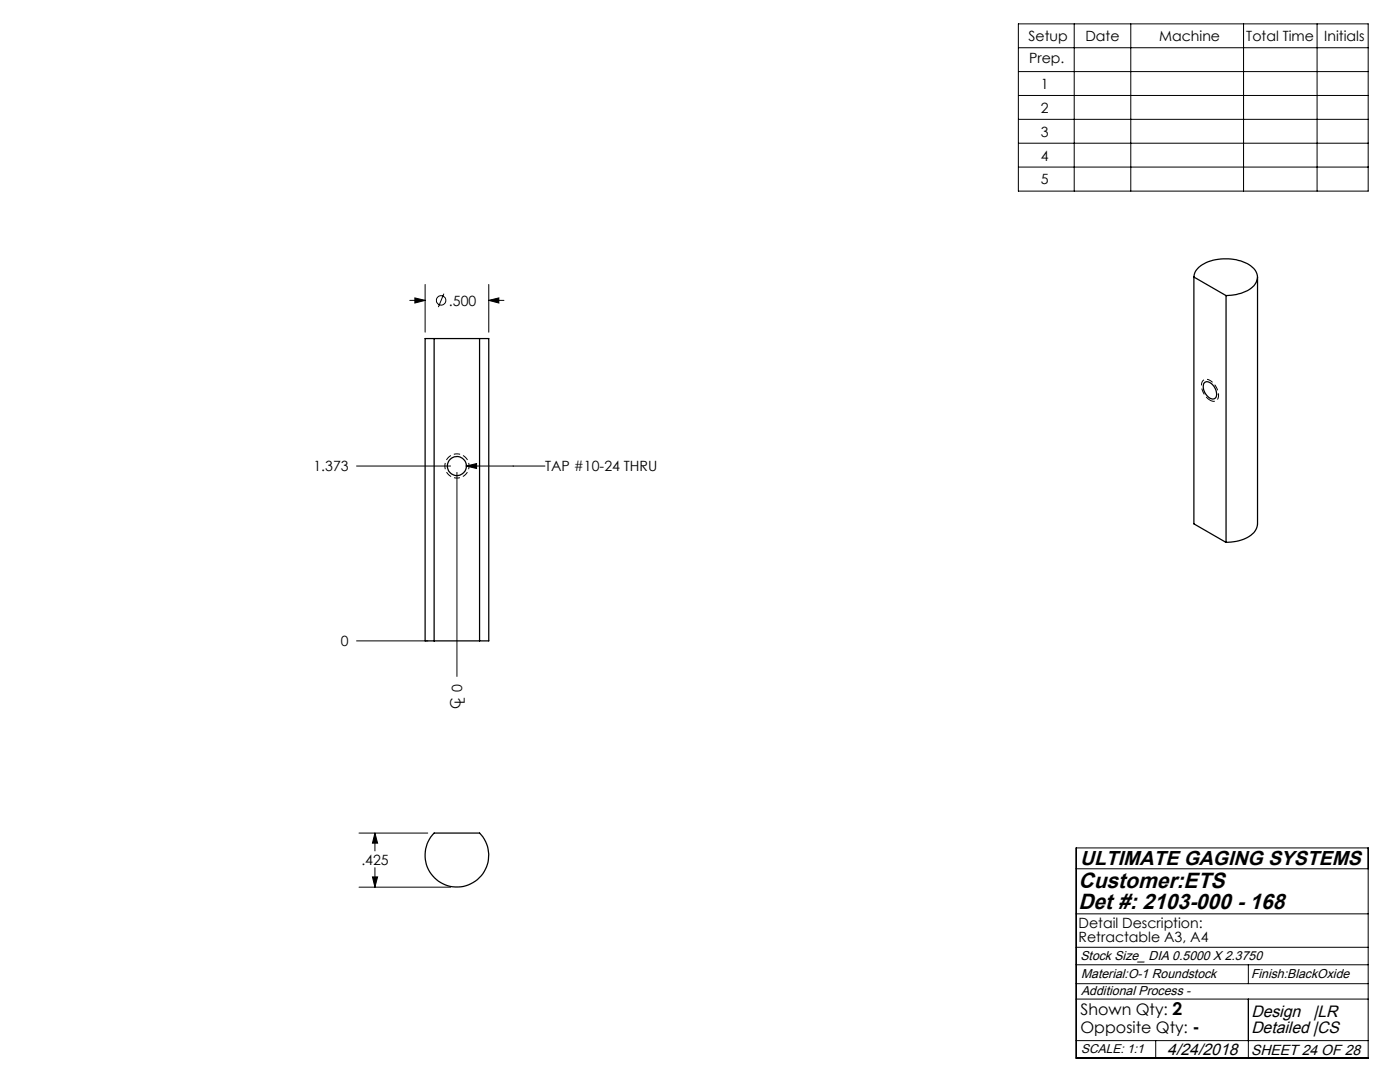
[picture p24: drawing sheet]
<svg xmlns="http://www.w3.org/2000/svg" width="279mm" height="216mm" viewBox="0 0 279 216" stroke-linecap="round" stroke-linejoin="round" font-family="sans-serif">
<defs><g id="words">
<g font-size="4.4">
<text x="215.2" y="177.1">Customer:ETS</text>
<text x="215.2" y="181.4">Det #: 2103-000 - 168</text>
</g>
<text font-size="4" x="215.5" y="172.6">ULTIMATE GAGING SYSTEMS</text>
<g font-size="3.3">
<text x="249.7" y="202.9">Design</text>
<text x="262.1" y="202.9">|LR</text>
<text x="249.7" y="206.1">Detailed |CS</text>
<text x="233" y="210.4">4/24/2018</text>
</g>
<g font-size="3.2">
<text x="215.6" y="202.6">Shown Qty: 2</text>
<text x="215.6" y="206.1">Opposite Qty: -</text>
</g>
<text font-size="2.9" x="249.7" y="210.4">SHEET 24 OF 28</text>
<g font-size="2.8">
<text x="205.3" y="8.1">Setup</text>
<text x="216.6" y="8.1">Date</text>
<text x="231.3" y="8.1">Machine</text>
<text x="248.7" y="8.1">Total Time</text>
<text x="264.3" y="8.1">Initials</text>
<text x="205.4" y="12.7">Prep.</text>
<text x="207.7" y="17.7">1</text>
<text x="207.7" y="22.5">2</text>
<text x="207.7" y="27.3">3</text>
<text x="207.7" y="32">4</text>
<text x="207.7" y="36.7">5</text>
<text x="89.6" y="61">.500</text>
<text x="62.6" y="94">1.373</text>
<text x="108.8" y="94">TAP #10-24 THRU</text>
<text x="68" y="128.9">0</text>
<text x="91.9" y="141.5" transform="rotate(-90 91.9 141.5)">C</text>
<text x="92.7" y="140.4" transform="rotate(-90 92.7 140.4)">L 0</text>
<text x="72.1" y="172.5">.425</text>
<text x="215.2" y="185.1">Detail Description:</text>
<text x="215.2" y="188">Retractable A3, A4</text>
</g>
<g font-size="2.6">
<text x="215.6" y="191.5">Stock Size_ DIA 0.5000 X 2.3750</text>
<text x="215.8" y="195.2">Material:O-1 Roundstock</text>
<text x="249.7" y="195.2">Finish:BlackOxide</text>
<text x="215.8" y="198.6">Additional Process -</text>
</g>
<text font-size="2.5" x="215.8" y="210">SCALE: 1:1</text>
</g></defs>
<g fill="none" stroke="#000" stroke-width=".2">
<path d="M203.2 4.8h69.9v33.3h-69.9zM203.2 9.5h69.9M203.2 14.3h69.9M203.2 19.1h69.9M214.4 4.8v33.3M225.7 4.8v33.3M248.2 4.8v33.3M262.9 4.8v33.3M203.2 23.8h69.9M203.2 28.6h69.9M203.2 33.3h69.9M81.8 59.9h3"/>
<path d="M82.8 59.4l2 .5-2 .6zM84.8 56.8v9.5M88.6 58.6l-1.1 2.7M97.5 59.9l2.1-.5v1.1zM97.5 56.8v9.5M97.5 59.9h3.1M71.2 93h18.7M91.2 94.3v40.7M93.1 93l2-.5v1zM93.1 93h15.7M71.2 127.9h14.2M71.6 166.2h13.8"/>
<path d="M71.6 177h18.3M74.3 175h1.1l-.6 2zM74.8 166.2l.6 2h-1.1zM74.8 166.2v3.6M74.8 173.1v3.9M214.8 169.2h58.3v41.9h-58.3zM214.8 173.4h58.3M214.8 196.3h58.3M214.8 192.5h58.3M214.8 189h58.3M214.8 199.4h58.3M214.8 182.4h58.3"/>
<path d="M249.1 192.5v3.8M249.1 199.4v11.7M214.8 207.6h58.3M230.6 207.6v3.5"/>
<circle cx="88" cy="59.9" r=".95"/>
</g>
<path d="M241.5 79.8a3.2 3.2 0 0 1-1.5-3.8 1.47 1.47 0 0 1 2.2 .6 2.58 2.58 0 0 1 .5 3.3 1.15 1.15 0 0 1-1.2-.1" fill="none" stroke="#000" stroke-width=".2" stroke-dasharray="1.3 .6" stroke-dashoffset=".3" stroke-linecap="butt"/>
<path d="M91.2 95.4a2.41 2.41 0 0 1-2.1-3.6 2.41 2.41 0 0 1 4.1-.2 2.41 2.41 0 0 1-1.8 3.8h-.2" fill="none" stroke="#000" stroke-width=".2" stroke-dasharray="1.3 .6" stroke-dashoffset=".7" stroke-linecap="butt"/>
<path d="M97.5 59.9l2.1-.5v1.1zM82.8 59.4l2 .5-2 .6zM93.1 93l2 .5v-1zM74.8 166.2l.6 2h-1.1zM74.3 175h1.1l-.6 2z" fill="#000"/>
<g fill="none" stroke="#000" stroke-width=".25">
<path d="M238.3 55.3a3.8 3.8 0 0 1 2.9-3.1 9.5 9.5 0 0 1 8.7 1.1 2.49 2.49 0 0 1-.2 4.2 8.4 8.4 0 0 1-5 1.5M238.3 55.3v49.2l6.4 3.7M238.3 55.3l6.4 3.7M244.7 59v49.2M251 55.3v49.3a3.7 3.7 0 0 1-2.9 3l-1.4 .4-2 .2M86.6 67.6h-1.8v60.3h1.8M86.6 67.6v60.3M86.6 67.6h9.1M95.7 67.6h1.8v60.3h-1.8M95.7 67.6v60.3M240.4 76.3a1.75 1.75 0 0 1 2.2 1.3 1.27 1.27 0 0 1-.5 2 2.37 2.37 0 0 1-1.7-3.3zM86.6 127.9h9.1"/>
<path d="M86.6 166.2h9.1a6.3 6.3 0 0 1-.1 9 6.3 6.3 0 0 1-8.9 0 6.3 6.3 0 0 1-.1-9z"/>
<circle cx="91.2" cy="93" r="1.89"/>
</g>
<use href="#words"/>
</svg>
